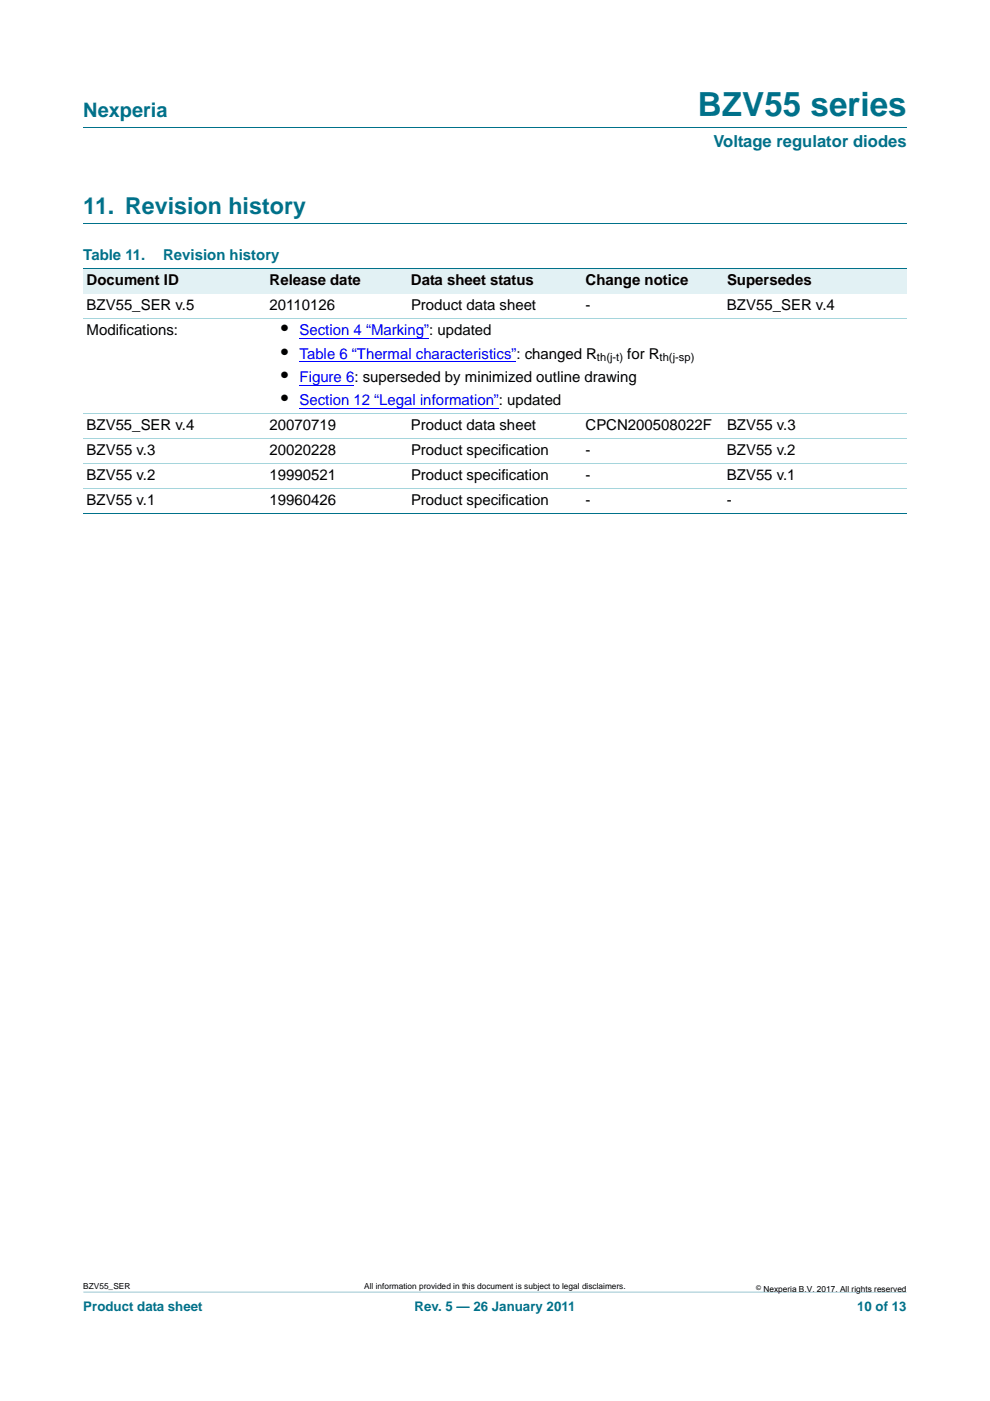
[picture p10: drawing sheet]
<svg xmlns="http://www.w3.org/2000/svg" width="210mm" height="297mm" viewBox="0 0 210 297" stroke-linecap="round" stroke-linejoin="round" font-family="sans-serif">
<defs><g id="words">
<text font-size="7" fill="#00718a" x="148" y="24.6">BZV55 series</text>
<text font-size="4.9" fill="#00718a" x="17.7" y="45.4">11. Revision history</text>
<text font-size="4.2" fill="#00718a" x="17.7" y="24.9">Nexperia</text>
<g font-size="4.2">
<text x="59.6" y="71.1">•</text>
<text x="59.6" y="76">•</text>
<text x="59.6" y="81">•</text>
<text x="59.6" y="85.9">•</text>
</g>
<text font-size="3.5" fill="#00718a" x="151.3" y="31.1">Voltage regulator diodes</text>
<g font-size="3.2" fill="#00718a">
<text x="17.7" y="55.2">Table 11.</text>
<text x="34.6" y="55.2">Revision history</text>
</g>
<g font-size="3.2">
<text x="18.4" y="60.5">Document ID</text>
<text x="18.4" y="65.8">BZV55_SER v.5</text>
<text x="57.2" y="65.8">20110126</text>
<text x="57.2" y="60.5">Release date</text>
<text x="87.2" y="60.5">Data sheet status</text>
<text x="87.2" y="65.8">Product data sheet</text>
<text x="124.2" y="65.8">-</text>
<text x="124.2" y="60.5">Change notice</text>
<text x="154.2" y="65.8">BZV55_SER v.4</text>
<text x="154.2" y="60.5">Supersedes</text>
<text x="18.4" y="71.1">Modifications:</text>
<text x="133.1" y="76">for R</text>
<text x="18.4" y="91.2">BZV55_SER v.4</text>
<text x="57.2" y="91.2">20070719</text>
<text x="87.2" y="91.2">Product data sheet</text>
<text x="124.2" y="91.2">CPCN200508022F</text>
<text x="154.2" y="91.2">BZV55 v.3</text>
<text x="18.4" y="96.5">BZV55 v.3</text>
<text x="18.4" y="101.8">BZV55 v.2</text>
<text x="57.2" y="96.5">20020228</text>
<text x="57.2" y="101.8">19990521</text>
<text x="87.2" y="96.5">Product specification</text>
<text x="87.2" y="101.8">Product specification</text>
<text x="124.2" y="96.5">-</text>
<text x="124.2" y="101.8">-</text>
<text x="154.2" y="96.5">BZV55 v.2</text>
<text x="154.2" y="101.8">BZV55 v.1</text>
<text x="18.4" y="107.1">BZV55 v.1</text>
<text x="57.2" y="107.1">19960426</text>
<text x="87.2" y="107.1">Product specification</text>
<text x="124.2" y="107.1">-</text>
<text x="154.2" y="107.1">-</text>
</g>
<g font-size="3.2" fill="#00f">
<text x="63.5" y="71.1">Section 4 “Marking”: updated</text>
<text x="63.5" y="76">Table 6 “Thermal characteristics”: changed R</text>
<text x="63.5" y="81">Figure 6: superseded by minimized outline drawing</text>
<text x="63.5" y="85.9">Section 12 “Legal information”: updated</text>
</g>
<g font-size="2.8" fill="#00718a">
<text x="17.7" y="277.9">Product data sheet</text>
<text x="87.9" y="277.9">Rev. 5 — 26 January 2011</text>
<text x="181.8" y="277.9">10 of 13</text>
</g>
<g font-size="2.4">
<text x="126.6" y="76.6">th(j-t)</text>
<text x="139.9" y="76.6">th(j-sp)</text>
</g>
<g font-size="1.8">
<text x="17.7" y="273.3">BZV55_SER</text>
<text x="77.3" y="273.3">All information provided in this document is subject to legal disclaimers.</text>
<text x="161.9" y="273.9">Nexperia B.V. 2017. All rights reserved</text>
</g>
<text font-size="1.4" x="160.4" y="273.4">©</text>
</g></defs>
<path d="M17.7 273.9l174.6 .1z" fill="#00718a"/>
<path d="M17.7 27h174.6M17.7 47.4h174.6" fill="none" stroke="#00718a" stroke-width=".21"/>
<g fill="#e2f1f4">
<path d="M17.7 57h38.8v5.3h-38.8z"/>
<path d="M56.5 57h30v5.3h-30z"/>
<path d="M86.5 57h37v5.3h-37z"/>
<path d="M123.5 57h30v5.3h-30z"/>
<path d="M153.5 57h38.8v5.3h-38.8z"/>
</g>
<path d="M63.5 71.8h26.5" fill="none" stroke="#00f" stroke-width=".21"/>
<path d="M90 71.7h1v.2h-1z" fill="#00f"/>
<path d="M63.5 76.7h45" fill="none" stroke="#00f" stroke-width=".21"/>
<path d="M108.5 76.6h1v.2h-1z" fill="#00f"/>
<path d="M63.5 81.7h11.7M63.5 86.6h41.3" fill="none" stroke="#00f" stroke-width=".21"/>
<path d="M104.8 86.5h1v.2h-1z" fill="#00f"/>
<path d="M17.7 57h174.6M17.7 108.8h174.6" fill="none" stroke="#00718a" stroke-width=".21"/>
<path d="M17.7 67.5h174.6M17.7 87.7h174.6M17.7 92.9h174.6M17.7 98.2h174.6M17.7 103.5h174.6" fill="none" stroke="#a5d5dc" stroke-width=".21"/>
<use href="#words"/>
</svg>
